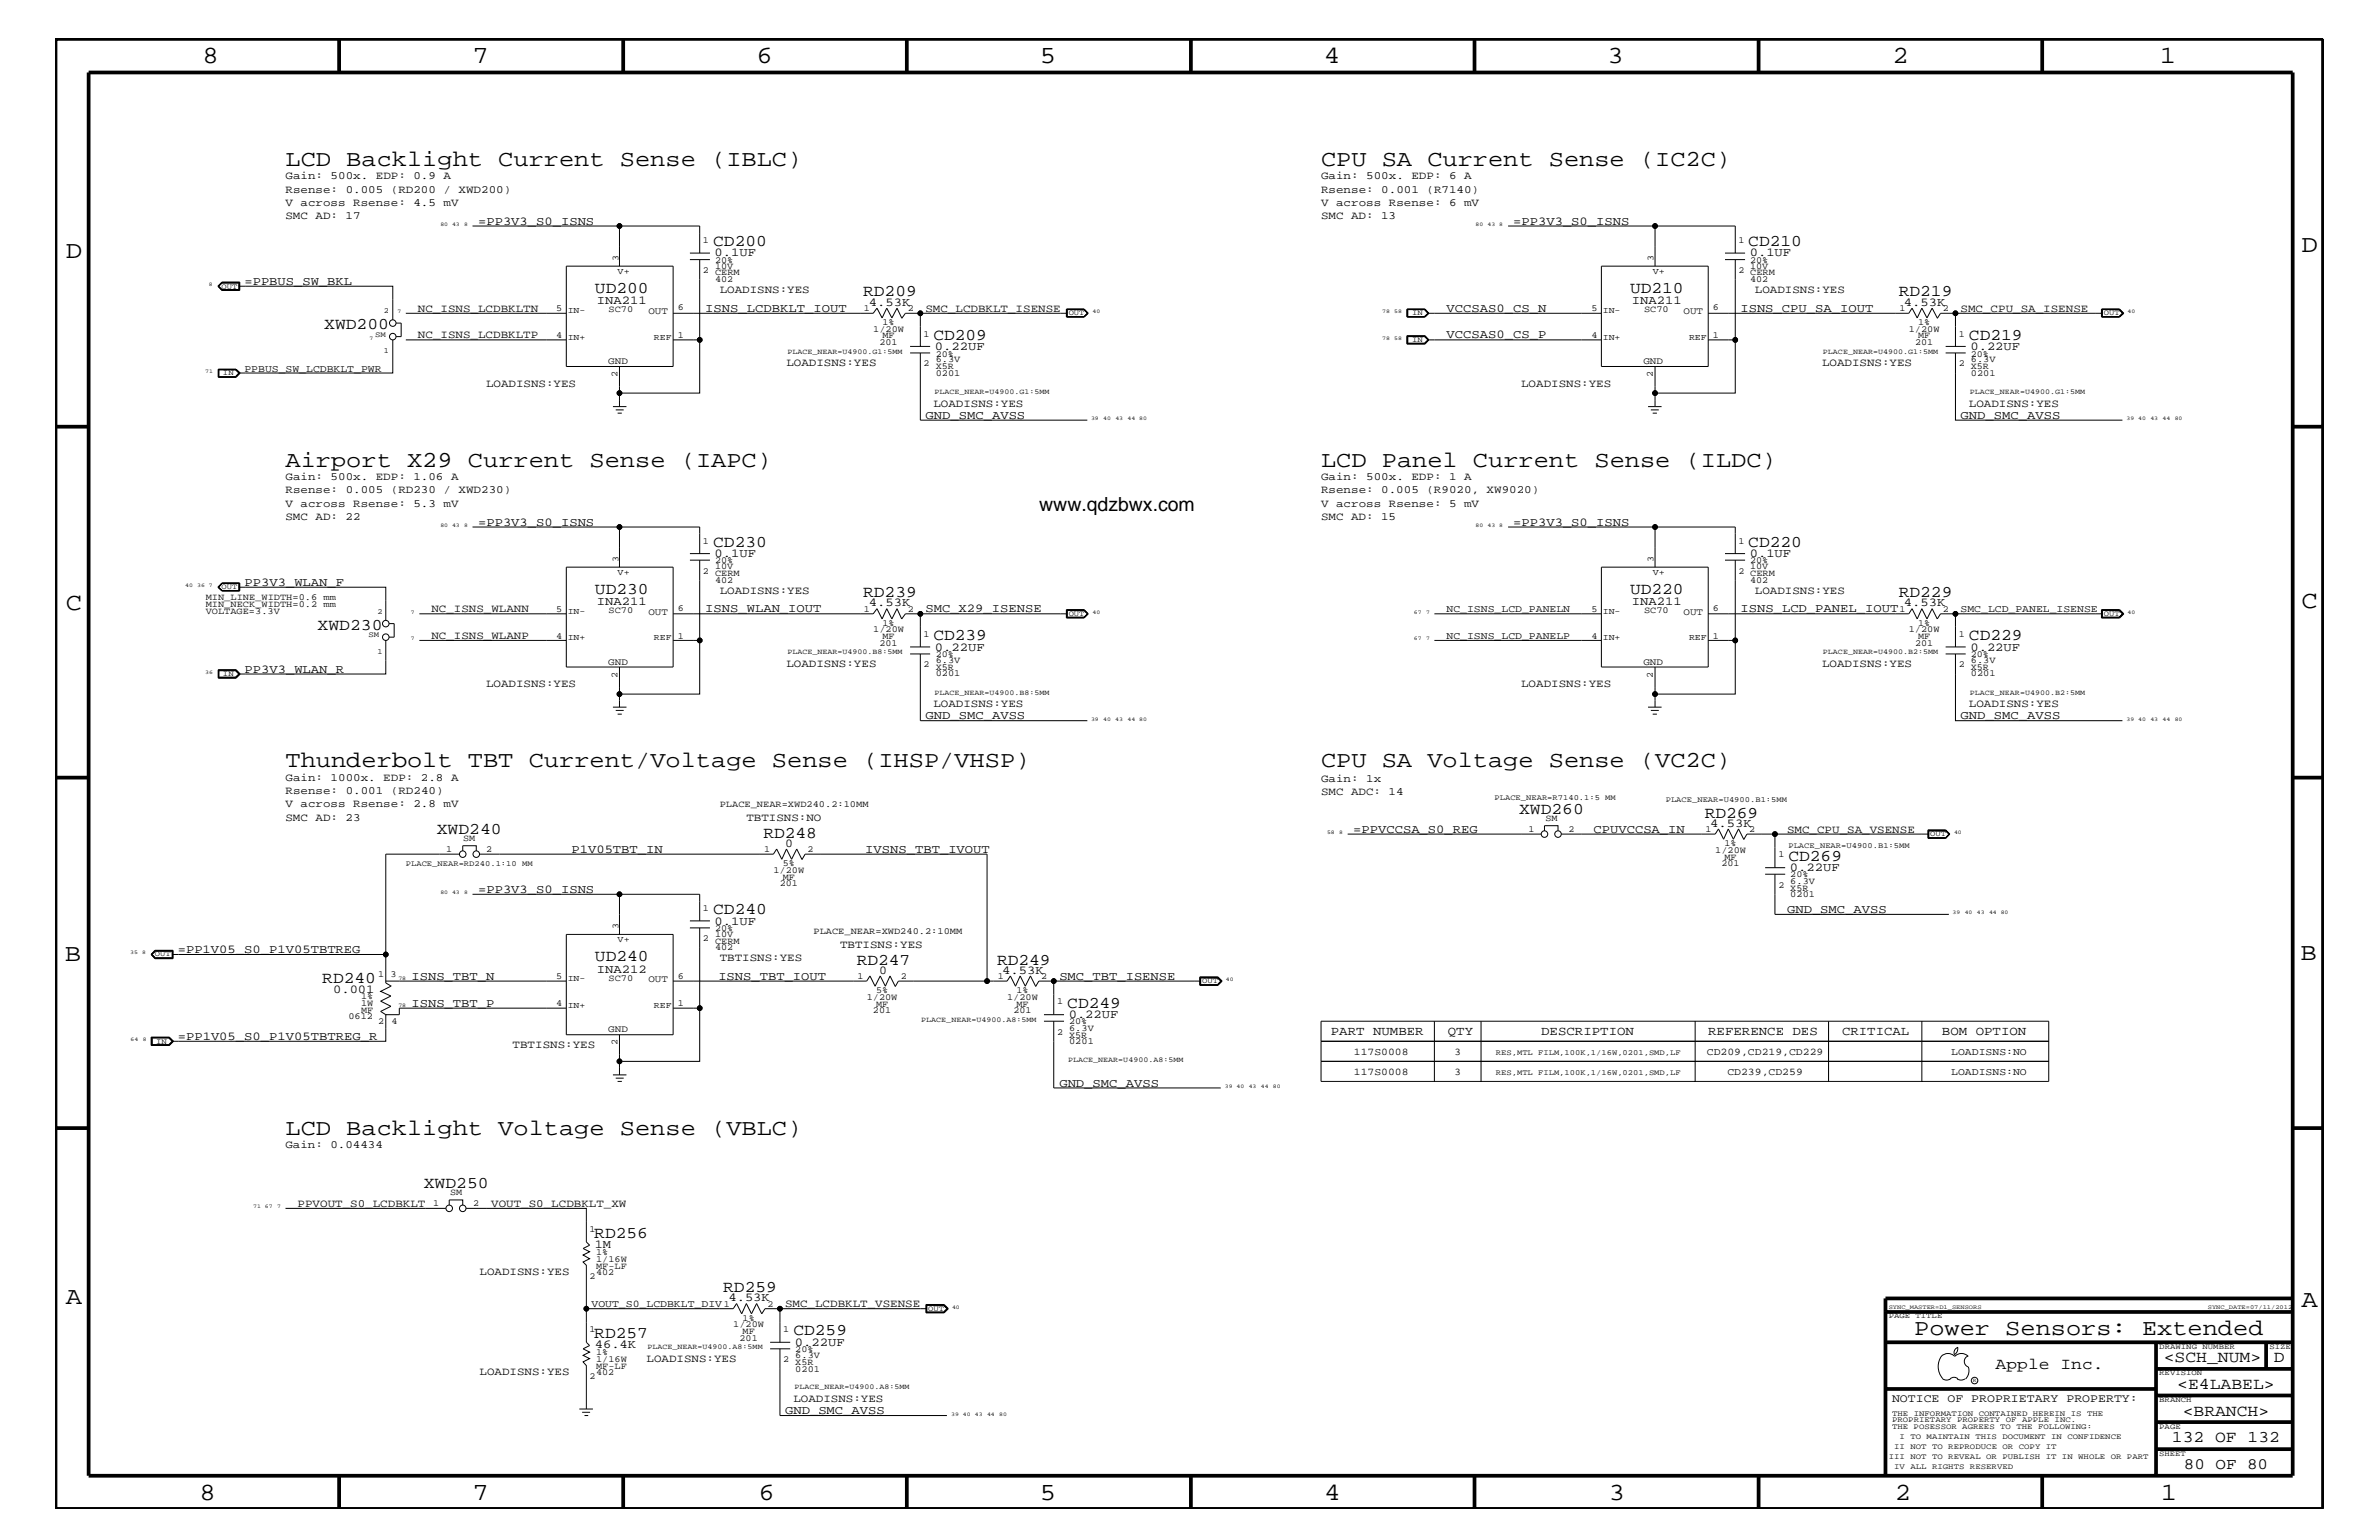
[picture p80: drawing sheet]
<svg xmlns="http://www.w3.org/2000/svg" width="432mm" height="279mm" viewBox="0 0 432 279" stroke-linecap="round" stroke-linejoin="round" font-family="sans-serif">
<defs><g id="words">
<g font-size="4.5">
<text x="36.7" y="11.5">8</text>
<text x="85.8" y="11.5">7</text>
<text x="137.3" y="11.5">6</text>
<text x="188.7" y="11.5">5</text>
<text x="240.3" y="11.5">4</text>
<text x="291.8" y="11.5">3</text>
<text x="343.5" y="11.5">2</text>
<text x="392" y="11.5">1</text>
<text x="11.9" y="46.8">D</text>
<text x="417.7" y="45.7">D</text>
<text x="11.9" y="110.6">C</text>
<text x="417.7" y="110.3">C</text>
<text x="11.8" y="174.3">B</text>
<text x="417.6" y="174.2">B</text>
<text x="11.9" y="236.7">A</text>
<text x="417.7" y="237.1">A</text>
<text x="36.2" y="272.1">8</text>
<text x="85.8" y="272.1">7</text>
<text x="137.7" y="272.1">6</text>
<text x="188.7" y="272.1">5</text>
<text x="240.4" y="272.1">4</text>
<text x="292" y="272.1">3</text>
<text x="343.9" y="272.1">2</text>
<text x="392.2" y="272.1">1</text>
</g>
<g font-size="4.1">
<text x="51.8" y="30.2">LCD Backlight Current Sense (IBLC)</text>
<text x="239.8" y="30.2">CPU SA Current Sense (IC2C)</text>
<text x="51.8" y="84.7">Airport X29 Current Sense (IAPC)</text>
<text x="239.8" y="84.7">LCD Panel Current Sense (ILDC)</text>
<text x="51.8" y="139.2">Thunderbolt TBT Current/Voltage Sense (IHSP/VHSP)</text>
<text x="239.8" y="139.2">CPU SA Voltage Sense (VC2C)</text>
<text x="51.8" y="205.9">LCD Backlight Voltage Sense (VBLC)</text>
<text x="347.4" y="242.3">Power Sensors: Extended</text>
</g>
<text font-size="3.5" x="188.6" y="92.7">www.qdzbwx.com</text>
<g font-size="3">
<text x="129.5" y="44.6">CD200</text>
<text x="317.3" y="44.6">CD210</text>
<text x="108" y="53.2">UD200</text>
<text x="156.7" y="53.8">RD209</text>
<text x="295.9" y="53.2">UD210</text>
<text x="344.6" y="53.8">RD219</text>
<text x="58.8" y="59.7">XWD200</text>
<text x="169.4" y="61.7">CD209</text>
<text x="357.4" y="61.7">CD219</text>
<text x="129.5" y="99.3">CD230</text>
<text x="317.3" y="99.3">CD220</text>
<text x="108" y="107.7">UD230</text>
<text x="295.9" y="107.7">UD220</text>
<text x="156.7" y="108.3">RD239</text>
<text x="344.6" y="108.3">RD229</text>
<text x="57.7" y="114.2">XWD230</text>
<text x="169.4" y="116.2">CD239</text>
<text x="357.4" y="116.2">CD229</text>
<text x="275.7" y="147.6">XWD260</text>
<text x="309.4" y="148.4">RD269</text>
<text x="79.3" y="151.2">XWD240</text>
<text x="138.6" y="152">RD248</text>
<text x="324.6" y="156.2">CD269</text>
<text x="129.5" y="165.9">CD240</text>
<text x="58.5" y="178.4">RD240</text>
<text x="108" y="174.4">UD240</text>
<text x="155.5" y="175">RD247</text>
<text x="181" y="175">RD249</text>
<text x="193.7" y="182.9">CD249</text>
<text x="76.9" y="215.5">XWD250</text>
<text x="107.9" y="224.6">RD256</text>
<text x="131.3" y="234.4">RD259</text>
<text x="107.9" y="242.8">RD257</text>
<text x="144" y="242.3">CD259</text>
<text x="362.2" y="248.4">Apple Inc.</text>
<text x="392.7" y="247.1">&lt;SCH_NUM&gt;</text>
<text x="395.2" y="252">&lt;E4LABEL&gt;</text>
<text x="412.7" y="247.1">D</text>
<text x="396.2" y="256.8">&lt;BRANCH&gt;</text>
<text x="394.2" y="261.6">132 OF 132</text>
</g>
<text font-size="2.9" x="396.4" y="266.6">80 OF 80</text>
<g font-size="2.3">
<text x="241.6" y="187.7">PART NUMBER</text>
<text x="262.8" y="187.7">QTY</text>
<text x="279.7" y="187.7">DESCRIPTION</text>
<text x="310" y="187.7">REFERENCE DES</text>
<text x="334.3" y="187.7">CRITICAL</text>
<text x="352.5" y="187.7">BOM OPTION</text>
</g>
<g font-size="2.2">
<text x="86.8" y="40.8">=PP3V3_S0_ISNS</text>
<text x="274.7" y="40.8">=PP3V3_S0_ISNS</text>
<text x="129.7" y="46.5">0.1UF</text>
<text x="317.6" y="46.5">0.1UF</text>
<text x="44.4" y="51.7">=PPBUS_SW_BKL</text>
<text x="108.3" y="55.2">INA211</text>
<text x="128" y="56.6">ISNS_LCDBKLT_IOUT</text>
<text x="157.7" y="55.5">4.53K</text>
<text x="262.6" y="56.6">VCCSAS0_CS_N</text>
<text x="296.2" y="55.2">INA211</text>
<text x="315.9" y="56.6">ISNS_CPU_SA_IOUT</text>
<text x="345.6" y="55.5">4.53K</text>
<text x="169.7" y="63.4">0.22UF</text>
<text x="262.6" y="61.4">VCCSAS0_CS_P</text>
<text x="357.6" y="63.4">0.22UF</text>
<text x="168" y="76">GND_SMC_AVSS</text>
<text x="355.9" y="76">GND_SMC_AVSS</text>
<text x="86.8" y="95.4">=PP3V3_S0_ISNS</text>
<text x="274.7" y="95.4">=PP3V3_S0_ISNS</text>
<text x="129.7" y="101">0.1UF</text>
<text x="317.6" y="101">0.1UF</text>
<text x="44.4" y="106.3">PP3V3_WLAN_F</text>
<text x="108.3" y="109.8">INA211</text>
<text x="128" y="111.1">ISNS_WLAN_IOUT</text>
<text x="157.7" y="110">4.53K</text>
<text x="168" y="111.1">SMC_X29_ISENSE</text>
<text x="296.2" y="109.8">INA211</text>
<text x="315.9" y="111.1">ISNS_LCD_PANEL_IOUT</text>
<text x="345.6" y="110">4.53K</text>
<text x="169.7" y="118.1">0.22UF</text>
<text x="357.6" y="118.1">0.22UF</text>
<text x="44.4" y="122">PP3V3_WLAN_R</text>
<text x="168" y="130.5">GND_SMC_AVSS</text>
<text x="355.9" y="130.5">GND_SMC_AVSS</text>
<text x="103.7" y="154.7">P1V05TBT_IN</text>
<text x="142.5" y="153.7">0</text>
<text x="157.1" y="154.7">IVSNS_TBT_IVOUT</text>
<text x="245.6" y="151.1">=PPVCCSA_S0_REG</text>
<text x="289.2" y="151.1">CPUVCCSA_IN</text>
<text x="310.4" y="150.1">4.53K</text>
<text x="86.8" y="162">=PP3V3_S0_ISNS</text>
<text x="324.9" y="158">0.22UF</text>
<text x="129.7" y="167.8">0.1UF</text>
<text x="324.4" y="165.6">GND_SMC_AVSS</text>
<text x="32.3" y="172.9">=PP1V05_S0_P1V05TBTREG</text>
<text x="74.7" y="177.7">ISNS_TBT_N</text>
<text x="108.3" y="176.5">INA212</text>
<text x="130.4" y="177.7">ISNS_TBT_IOUT</text>
<text x="159.6" y="176.7">0</text>
<text x="181.9" y="176.7">4.53K</text>
<text x="192.3" y="177.7">SMC_TBT_ISENSE</text>
<text x="60.5" y="180.1">0.001</text>
<text x="74.7" y="182.7">ISNS_TBT_P</text>
<text x="194" y="184.7">0.22UF</text>
<text x="32.3" y="188.7">=PP1V05_S0_P1V05TBTREG_R</text>
<text x="192.3" y="197.2">GND_SMC_AVSS</text>
<text x="107.9" y="226.4">1M</text>
<text x="132.2" y="236.1">4.53K</text>
<text x="107.9" y="244.5">46.4K</text>
<text x="144.3" y="244.1">0.22UF</text>
<text x="142.5" y="256.6">GND_SMC_AVSS</text>
</g>
<text font-size="2.1" x="343.4" y="254.4">NOTICE OF PROPRIETARY PROPERTY:</text>
<g font-size="2">
<text x="51.8" y="32.5">Gain: 500x. EDP: 0.9 A</text>
<text x="51.8" y="35">Rsense: 0.005 (RD200 / XWD200)</text>
<text x="239.8" y="32.5">Gain: 500x. EDP: 6 A</text>
<text x="239.8" y="35">Rsense: 0.001 (R7140)</text>
<text x="51.8" y="37.4">V across Rsense: 4.5 mV</text>
<text x="51.8" y="39.8">SMC AD: 17</text>
<text x="239.8" y="39.8">SMC AD: 13</text>
<text x="239.8" y="37.4">V across Rsense: 6 mV</text>
<text x="130.6" y="53.2">LOADISNS:YES</text>
<text x="318.5" y="53.2">LOADISNS:YES</text>
<text x="75.9" y="56.6">NC_ISNS_LCDBKLTN</text>
<text x="168" y="56.6">SMC_LCDBKLT_ISENSE</text>
<text x="355.9" y="56.6">SMC_CPU_SA_ISENSE</text>
<text x="75.9" y="61.4">NC_ISNS_LCDBKLTP</text>
<text x="88.2" y="70.1">LOADISNS:YES</text>
<text x="142.7" y="66.5">LOADISNS:YES</text>
<text x="276.1" y="70.1">LOADISNS:YES</text>
<text x="330.7" y="66.5">LOADISNS:YES</text>
<text x="169.4" y="73.8">LOADISNS:YES</text>
<text x="357.4" y="73.8">LOADISNS:YES</text>
<text x="51.8" y="87.1">Gain: 500x. EDP: 1.06 A</text>
<text x="51.8" y="89.5">Rsense: 0.005 (RD230 / XWD230)</text>
<text x="239.8" y="89.5">Rsense: 0.005 (R9020, XW9020)</text>
<text x="239.8" y="87.1">Gain: 500x. EDP: 1 A</text>
<text x="51.8" y="92">V across Rsense: 5.3 mV</text>
<text x="51.8" y="94.3">SMC AD: 22</text>
<text x="239.8" y="94.3">SMC AD: 15</text>
<text x="239.8" y="92">V across Rsense: 5 mV</text>
<text x="130.6" y="107.7">LOADISNS:YES</text>
<text x="318.5" y="107.7">LOADISNS:YES</text>
<text x="78.3" y="111.1">NC_ISNS_WLANN</text>
<text x="78.3" y="115.9">NC_ISNS_WLANP</text>
<text x="88.2" y="124.7">LOADISNS:YES</text>
<text x="142.7" y="121">LOADISNS:YES</text>
<text x="276.1" y="124.7">LOADISNS:YES</text>
<text x="330.7" y="121">LOADISNS:YES</text>
<text x="169.4" y="128.3">LOADISNS:YES</text>
<text x="357.4" y="128.3">LOADISNS:YES</text>
<text x="51.8" y="141.7">Gain: 1000x. EDP: 2.8 A</text>
<text x="239.8" y="141.9">Gain: 1x</text>
<text x="51.8" y="146.5">V across Rsense: 2.8 mV</text>
<text x="51.8" y="149">SMC AD: 23</text>
<text x="51.8" y="144">Rsense: 0.001 (RD240)</text>
<text x="135.5" y="149">TBTISNS:NO</text>
<text x="239.8" y="144.3">SMC ADC: 14</text>
<text x="324.4" y="151.1">SMC_CPU_SA_VSENSE</text>
<text x="152.5" y="172">TBTISNS:YES</text>
<text x="130.6" y="174.4">TBTISNS:YES</text>
<text x="93" y="190.2">TBTISNS:YES</text>
<text x="51.8" y="208.3">Gain: 0.04434</text>
<text x="54" y="219">PPVOUT_S0_LCDBKLT</text>
<text x="89.2" y="219">VOUT_S0_LCDBKLT_XW</text>
<text x="87" y="231.3">LOADISNS:YES</text>
<text x="142.5" y="237.2">SMC_LCDBKLT_VSENSE</text>
<text x="87" y="249.5">LOADISNS:YES</text>
<text x="117.3" y="247.1">LOADISNS:YES</text>
<text x="144" y="254.4">LOADISNS:YES</text>
</g>
<g font-size="1.9">
<text x="44.4" y="67.5">PPBUS_SW_LCDBKLT_PWR</text>
<text x="262.6" y="111.1">NC_ISNS_LCD_PANELN</text>
<text x="355.9" y="111.1">SMC_LCD_PANEL_ISENSE</text>
<text x="262.6" y="115.9">NC_ISNS_LCD_PANELP</text>
<text x="245.7" y="191.4">117S0008</text>
<text x="264" y="191.4">3</text>
<text x="309.8" y="191.4">CD209,CD219,CD229</text>
<text x="354.2" y="191.4">LOADISNS:NO</text>
<text x="245.7" y="195">117S0008</text>
<text x="264" y="195">3</text>
<text x="313.5" y="195">CD239,CD259</text>
<text x="354.2" y="195">LOADISNS:NO</text>
<text x="107.4" y="237.2">VOUT_S0_LCDBKLT_DIV 1</text>
</g>
<g font-size="1.8">
<text x="117.7" y="56.9">OUT</text>
<text x="305.6" y="56.9">OUT</text>
<text x="110.4" y="66.1">GND</text>
<text x="298.3" y="66.1">GND</text>
<text x="117.7" y="111.5">OUT</text>
<text x="305.6" y="111.5">OUT</text>
<text x="110.4" y="120.6">GND</text>
<text x="298.3" y="120.6">GND</text>
<text x="117.7" y="178.2">OUT</text>
<text x="110.4" y="187.2">GND</text>
</g>
<g font-size="1.7">
<text x="112.3" y="47.4" transform="rotate(-90 112.3 47.4)">3</text>
<text x="127.6" y="44.1">1</text>
<text x="129.8" y="47.7">20%</text>
<text x="300.1" y="47.4" transform="rotate(-90 300.1 47.4)">3</text>
<text x="315.6" y="44.1">1</text>
<text x="317.7" y="47.7">20%</text>
<text x="127.6" y="49.6">2</text>
<text x="129.8" y="50">CERM</text>
<text x="129.8" y="48.8">10V</text>
<text x="129.8" y="51.3">402</text>
<text x="315.6" y="49.6">2</text>
<text x="317.7" y="50">CERM</text>
<text x="317.7" y="51.3">402</text>
<text x="317.7" y="48.8">10V</text>
<text x="100.9" y="56.4">5</text>
<text x="110.4" y="56.7">SC70</text>
<text x="123" y="56.3">6</text>
<text x="156.8" y="56.4">1</text>
<text x="160.2" y="59">1%</text>
<text x="164.8" y="56.4">2</text>
<text x="288.9" y="56.4">5</text>
<text x="298.4" y="56.7">SC70</text>
<text x="310.9" y="56.3">6</text>
<text x="344.8" y="56.4">1</text>
<text x="348.1" y="59">1%</text>
<text x="352.6" y="56.4">2</text>
<text x="100.9" y="61.3">4</text>
<text x="123" y="61.3">1</text>
<text x="158.5" y="60.2">1/20W</text>
<text x="159.6" y="62.6">201</text>
<text x="160.2" y="61.4">MF</text>
<text x="167.6" y="61.1">1</text>
<text x="169.8" y="64.7">20%</text>
<text x="169.8" y="65.7">6.3V</text>
<text x="288.9" y="61.3">4</text>
<text x="310.9" y="61.3">1</text>
<text x="346.5" y="60.2">1/20W</text>
<text x="347.6" y="62.6">201</text>
<text x="348.1" y="61.4">MF</text>
<text x="355.5" y="61.1">1</text>
<text x="357.7" y="64.7">20%</text>
<text x="357.7" y="65.7">6.3V</text>
<text x="112.1" y="68.4" transform="rotate(-90 112.1 68.4)">2</text>
<text x="167.6" y="66.5">2</text>
<text x="169.8" y="67">X5R</text>
<text x="169.8" y="68.2">0201</text>
<text x="300" y="68.4" transform="rotate(-90 300 68.4)">2</text>
<text x="355.5" y="66.5">2</text>
<text x="357.7" y="67">X5R</text>
<text x="357.7" y="68.2">0201</text>
<text x="112.3" y="101.9" transform="rotate(-90 112.3 101.9)">3</text>
<text x="127.6" y="98.7">1</text>
<text x="300.1" y="101.9" transform="rotate(-90 300.1 101.9)">3</text>
<text x="315.6" y="98.7">1</text>
<text x="127.6" y="104.1">2</text>
<text x="129.8" y="104.6">CERM</text>
<text x="129.8" y="103.3">10V</text>
<text x="129.8" y="102.2">20%</text>
<text x="129.8" y="105.8">402</text>
<text x="315.6" y="104.1">2</text>
<text x="317.7" y="104.6">CERM</text>
<text x="317.7" y="105.8">402</text>
<text x="317.7" y="102.2">20%</text>
<text x="317.7" y="103.3">10V</text>
<text x="37.3" y="110.2">MIN_NECK_WIDTH=0.2 mm</text>
<text x="37.3" y="108.9">MIN_LINE_WIDTH=0.6 mm</text>
<text x="37.3" y="111.4">VOLTAGE=3.3V</text>
<text x="100.9" y="111">5</text>
<text x="110.4" y="111.2">SC70</text>
<text x="123" y="110.9">6</text>
<text x="156.8" y="111">1</text>
<text x="160.2" y="113.6">1%</text>
<text x="164.8" y="111">2</text>
<text x="288.9" y="111">5</text>
<text x="298.4" y="111.2">SC70</text>
<text x="310.9" y="110.9">6</text>
<text x="344.8" y="111">1</text>
<text x="348.1" y="113.6">1%</text>
<text x="352.6" y="111">2</text>
<text x="100.9" y="115.9">4</text>
<text x="123" y="115.9">1</text>
<text x="158.5" y="114.8">1/20W</text>
<text x="159.6" y="117.2">201</text>
<text x="160.2" y="115.9">MF</text>
<text x="167.6" y="115.6">1</text>
<text x="169.8" y="119.2">20%</text>
<text x="288.9" y="115.9">4</text>
<text x="310.9" y="115.9">1</text>
<text x="346.5" y="114.8">1/20W</text>
<text x="347.6" y="117.2">201</text>
<text x="348.1" y="115.9">MF</text>
<text x="355.5" y="115.6">1</text>
<text x="357.7" y="119.2">20%</text>
<text x="112.1" y="123" transform="rotate(-90 112.1 123)">2</text>
<text x="167.6" y="121">2</text>
<text x="169.8" y="122.7">0201</text>
<text x="169.8" y="120.3">6.3V</text>
<text x="169.8" y="121.5">X5R</text>
<text x="300" y="123" transform="rotate(-90 300 123)">2</text>
<text x="355.5" y="121">2</text>
<text x="357.7" y="121.5">X5R</text>
<text x="357.7" y="120.3">6.3V</text>
<text x="357.7" y="122.7">0201</text>
<text x="130.6" y="146.5">PLACE_NEAR=XWD240.2:10MM</text>
<text x="280.5" y="149">SM</text>
<text x="81" y="154.6">1</text>
<text x="84.1" y="152.6">SM</text>
<text x="88.3" y="154.6">2</text>
<text x="138.7" y="154.6">1</text>
<text x="146.6" y="154.6">2</text>
<text x="277.4" y="151">1</text>
<text x="284.7" y="151">2</text>
<text x="309.5" y="151">1</text>
<text x="311.3" y="154.7">1/20W</text>
<text x="313" y="156">MF</text>
<text x="313" y="153.5">1%</text>
<text x="317.5" y="151">2</text>
<text x="322.8" y="155.6">1</text>
<text x="140.4" y="158.4">1/20W</text>
<text x="141.5" y="160.8">201</text>
<text x="142.1" y="159.6">MF</text>
<text x="142.1" y="157.2">5%</text>
<text x="312.5" y="157.2">201</text>
<text x="322.8" y="161.1">2</text>
<text x="325" y="160.3">6.3V</text>
<text x="325" y="159.2">20%</text>
<text x="325" y="161.6">X5R</text>
<text x="127.6" y="165.3">1</text>
<text x="325" y="162.8">0201</text>
<text x="112.3" y="168.6" transform="rotate(-90 112.3 168.6)">3</text>
<text x="127.6" y="170.7">2</text>
<text x="129.8" y="171.2">CERM</text>
<text x="129.8" y="172.4">402</text>
<text x="129.8" y="168.9">20%</text>
<text x="129.8" y="170">10V</text>
<text x="147.7" y="169.5">PLACE_NEAR=XWD240.2:10MM</text>
<text x="68.7" y="177.3">1</text>
<text x="70.9" y="177.3">3</text>
<text x="100.9" y="177.7">5</text>
<text x="110.4" y="177.9">SC70</text>
<text x="123" y="177.6">6</text>
<text x="155.6" y="177.7">1</text>
<text x="163.5" y="177.7">2</text>
<text x="181.1" y="177.7">1</text>
<text x="189" y="177.7">2</text>
<text x="63.2" y="184.9">0612</text>
<text x="65.5" y="181.3">1%</text>
<text x="65.5" y="182.5">1W</text>
<text x="65.5" y="183.8">MF</text>
<text x="68.7" y="185.7">2</text>
<text x="71" y="185.7">4</text>
<text x="100.9" y="182.5">4</text>
<text x="123" y="182.5">1</text>
<text x="157.3" y="181.4">1/20W</text>
<text x="158.5" y="183.8">201</text>
<text x="159" y="182.7">MF</text>
<text x="159" y="180.2">5%</text>
<text x="182.8" y="181.4">1/20W</text>
<text x="183.9" y="183.8">201</text>
<text x="184.5" y="180.2">1%</text>
<text x="184.5" y="182.7">MF</text>
<text x="191.9" y="182.2">1</text>
<text x="194.1" y="185.9">20%</text>
<text x="112.1" y="189.7" transform="rotate(-90 112.1 189.7)">2</text>
<text x="191.9" y="187.7">2</text>
<text x="194.1" y="188.2">X5R</text>
<text x="194.1" y="187">6.3V</text>
<text x="194.1" y="189.4">0201</text>
<text x="78.6" y="218.9">1</text>
<text x="81.7" y="216.9">SM</text>
<text x="85.9" y="218.9">2</text>
<text x="107" y="223.5">1</text>
<text x="108.2" y="227.7">1%</text>
<text x="107" y="232">2</text>
<text x="108.2" y="229">1/16W</text>
<text x="108.2" y="230.2">MF-LF</text>
<text x="108.2" y="231.3">402</text>
<text x="134.8" y="239.6">1%</text>
<text x="139.3" y="237.1">2</text>
<text x="107" y="241.7">1</text>
<text x="108.2" y="245.9">1%</text>
<text x="133.1" y="240.8">1/20W</text>
<text x="134.2" y="243.3">201</text>
<text x="134.8" y="242">MF</text>
<text x="142.2" y="241.7">1</text>
<text x="144.4" y="245.3">20%</text>
<text x="107" y="250.1">2</text>
<text x="108.2" y="248.4">MF-LF</text>
<text x="108.2" y="247.1">1/16W</text>
<text x="108.2" y="249.5">402</text>
<text x="142.2" y="247.1">2</text>
<text x="144.4" y="247.6">X5R</text>
<text x="144.4" y="246.4">6.3V</text>
<text x="144.4" y="248.9">0201</text>
</g>
<g font-size="1.6">
<text x="112.1" y="49.7">V+</text>
<text x="300" y="49.7">V+</text>
<text x="103" y="56.8">IN-</text>
<text x="290.9" y="56.8">IN-</text>
<text x="103" y="61.7">IN+</text>
<text x="118.7" y="61.7">REF</text>
<text x="290.9" y="61.7">IN+</text>
<text x="306.6" y="61.7">REF</text>
<text x="112.1" y="104.3">V+</text>
<text x="300" y="104.3">V+</text>
<text x="103" y="111.4">IN-</text>
<text x="290.9" y="111.4">IN-</text>
<text x="103" y="116.2">IN+</text>
<text x="118.7" y="116.2">REF</text>
<text x="290.9" y="116.2">IN+</text>
<text x="306.6" y="116.2">REF</text>
<text x="112.1" y="171">V+</text>
<text x="103" y="178">IN-</text>
<text x="103" y="182.9">IN+</text>
<text x="118.7" y="182.9">REF</text>
</g>
<g font-size="1.4">
<text x="40.2" y="52.4">OUT</text>
<text x="69.7" y="56.8">2</text>
<text x="194" y="57.2">OUT</text>
<text x="256.3" y="57.2">IN</text>
<text x="381.8" y="57.2">OUT</text>
<text x="68.1" y="61.1">SM</text>
<text x="69.7" y="64">1</text>
<text x="142.9" y="64.2">PLACE_NEAR=U4900.G1:5MM</text>
<text x="256.3" y="62">IN</text>
<text x="330.9" y="64.2">PLACE_NEAR=U4900.G1:5MM</text>
<text x="40.5" y="68.1">IN</text>
<text x="169.6" y="71.5">PLACE_NEAR=U4900.G1:5MM</text>
<text x="357.5" y="71.5">PLACE_NEAR=U4900.G1:5MM</text>
<text x="40.2" y="106.9">OUT</text>
<text x="68.5" y="111.4">2</text>
<text x="194" y="111.7">OUT</text>
<text x="381.8" y="111.7">OUT</text>
<text x="66.9" y="115.6">SM</text>
<text x="68.5" y="118.6">1</text>
<text x="142.9" y="118.7">PLACE_NEAR=U4900.B8:5MM</text>
<text x="330.9" y="118.7">PLACE_NEAR=U4900.B2:5MM</text>
<text x="40.5" y="122.6">IN</text>
<text x="169.6" y="126">PLACE_NEAR=U4900.B8:5MM</text>
<text x="357.5" y="126">PLACE_NEAR=U4900.B2:5MM</text>
<text x="271.3" y="145.1">PLACE_NEAR=R7140.1:5 MM</text>
<text x="302.3" y="145.6">PLACE_NEAR=U4900.B1:5MM</text>
<text x="324.6" y="153.8">PLACE_NEAR=U4900.B1:5MM</text>
<text x="350.4" y="151.8">OUT</text>
<text x="73.7" y="157.2">PLACE_NEAR=RD240.1:10 MM</text>
<text x="28.1" y="173.5">OUT</text>
<text x="218.2" y="178.4">OUT</text>
<text x="167.2" y="185.4">PLACE_NEAR=U4900.A8:5MM</text>
<text x="28.4" y="189.3">IN</text>
<text x="271.5" y="191.4">RES,MTL FILM,100K,1/16W,0201,SMD,LF</text>
<text x="193.9" y="192.7">PLACE_NEAR=U4900.A8:5MM</text>
<text x="271.5" y="195">RES,MTL FILM,100K,1/16W,0201,SMD,LF</text>
<text x="168.5" y="237.8">OUT</text>
<text x="342.8" y="239.2">PAGE TITLE</text>
<text x="117.5" y="244.8">PLACE_NEAR=U4900.A8:5MM</text>
<text x="391.9" y="244.7">DRAWING NUMBER</text>
<text x="411.9" y="244.7">SIZE</text>
<text x="391.9" y="249.5">REVISION</text>
<text x="144.2" y="252.1">PLACE_NEAR=U4900.A8:5MM</text>
<text x="343.4" y="256.8">THE INFORMATION CONTAINED HEREIN IS THE</text>
<text x="391.9" y="254.4">BRANCH</text>
<text x="343.4" y="259.3">THE POSESSOR AGREES TO THE FOLLOWING:</text>
<text x="343.4" y="258">PROPRIETARY PROPERTY OF APPLE INC.</text>
<text x="343.8" y="262.9">II NOT TO REPRODUCE OR COPY IT</text>
<text x="344.8" y="261.1">I TO MAINTAIN THIS DOCUMENT IN CONFIDENCE</text>
<text x="391.9" y="259.3">PAGE</text>
<text x="342.8" y="264.7">III NOT TO REVEAL OR PUBLISH IT IN WHOLE OR PART</text>
<text x="343.8" y="266.6">IV ALL RIGHTS RESERVED</text>
<text x="391.9" y="264.1">SHEET</text>
</g>
<g font-size="1.1">
<text x="342.8" y="237.4">SYNC_MASTER=D1_SENSORS</text>
<text x="400.7" y="237.4">SYNC_DATE=07/11/2012</text>
</g>
<g font-size="1">
<text x="79.9" y="41">80 43</text>
<text x="84.2" y="41">8</text>
<text x="267.8" y="41">80</text>
<text x="270" y="41">43 8</text>
<text x="37.9" y="51.9">8</text>
<text x="72.1" y="56.8">7</text>
<text x="198.3" y="56.8">40</text>
<text x="250.9" y="56.8">78</text>
<text x="253.1" y="56.8">58</text>
<text x="386.2" y="56.8">40</text>
<text x="67.1" y="61.7">7</text>
<text x="250.9" y="61.7">78</text>
<text x="253.1" y="61.7">58</text>
<text x="37.3" y="67.7">71</text>
<text x="198" y="76.2">39</text>
<text x="200.2" y="76.2">40</text>
<text x="202.4" y="76.2">43</text>
<text x="204.6" y="76.2">44 80</text>
<text x="386" y="76.2">39 40</text>
<text x="390.3" y="76.2">43</text>
<text x="392.5" y="76.2">44</text>
<text x="394.7" y="76.2">80</text>
<text x="79.9" y="95.6">80 43</text>
<text x="84.2" y="95.6">8</text>
<text x="267.8" y="95.6">80</text>
<text x="270" y="95.6">43 8</text>
<text x="33.6" y="106.5">40</text>
<text x="35.8" y="106.5">36 7</text>
<text x="74.6" y="111.4">7</text>
<text x="198.3" y="111.4">40</text>
<text x="256.6" y="111.4">67</text>
<text x="258.8" y="111.4">7</text>
<text x="386.2" y="111.4">40</text>
<text x="74.6" y="116.2">7</text>
<text x="256.6" y="116.2">67</text>
<text x="258.8" y="116.2">7</text>
<text x="37.3" y="122.3">36</text>
<text x="198" y="130.8">39</text>
<text x="200.2" y="130.8">40</text>
<text x="202.4" y="130.8">43</text>
<text x="204.6" y="130.8">44 80</text>
<text x="386" y="130.8">39 40</text>
<text x="390.3" y="130.8">43</text>
<text x="392.5" y="130.8">44</text>
<text x="394.7" y="130.8">80</text>
<text x="240.9" y="151.3">58</text>
<text x="243.1" y="151.3">8</text>
<text x="354.7" y="151.3">40</text>
<text x="79.9" y="162.2">80 43</text>
<text x="84.2" y="162.2">8</text>
<text x="354.4" y="165.9">39</text>
<text x="356.6" y="165.9">40</text>
<text x="358.8" y="165.9">43</text>
<text x="361" y="165.9">44 80</text>
<text x="23.6" y="173.2">35</text>
<text x="25.8" y="173.2">8</text>
<text x="72.3" y="177.7">78</text>
<text x="222.5" y="178">40</text>
<text x="72.3" y="182.7">78</text>
<text x="23.7" y="188.9">64</text>
<text x="25.9" y="188.9">8</text>
<text x="222.3" y="197.4">39 40</text>
<text x="226.7" y="197.4">43</text>
<text x="228.9" y="197.4">44</text>
<text x="231.1" y="197.4">80</text>
<text x="46" y="219.2">71 67</text>
<text x="50.3" y="219.2">7</text>
<text x="172.8" y="237.4">40</text>
<text x="358.1" y="250.7">R</text>
<text x="172.6" y="256.8">39 40</text>
<text x="177" y="256.8">43</text>
<text x="179.2" y="256.8">44</text>
<text x="181.4" y="256.8">80</text>
</g>
</g></defs>
<g fill="none" stroke="#000" stroke-width=".18">
<path d="M39.6 51.9l.7 .7h3.1M39.6 51.9l.7 .8M39.6 51.9l.7-.6h3.1v1.4M40.3 51.2h3.2v1.5h-3.2l-.8-.8zM40.3 51.3l-.6 .6 .6 .6h3v-1.2M40.3 51.3h3.1M40.3 51.3l-.7 .6M43.3 51.9h28v6.1M71.9 58.6h.9v2.5h-.9M73.7 56.8h29.1M85.8 41h26.6M102.8 48.3h19.4v18.2h-19.4z"/>
<path d="M122.2 56.8h36.3l.7-.9 .9 1.8 .9-1.8 .9 1.8 .9-1.8 .9 1.8M125.2 47.1h3.7M125.2 45.9h3.7M127 47.1v24.2h-14.6M127 45.9v-4.9h-14.6v7.3M167 56.8h-2.7l-.6 1M193.6 57.4h3.2M193.6 56.1v1.4M193.6 56.2h3.2M193.7 56.8h-26.7v6.1M193.7 56.2v1.2M196.8 56.1h-3.3v1.4h3.3"/>
<path d="M196.8 56.1l.7 .7-.7 .7M196.8 56.1l.6 .7M196.8 56.2l.6 .6M196.8 56.2l.6 .6-.6 .6M197.4 56.8l-.6 .7M197.4 56.8l-.6 .6M255.4 56.1h3.3l.6 .7-.6 .7h-3.3zM255.4 57.4h3.2M255.4 56.2h3.2M255.4 56.1v1.4M255.5 56.2v1.2M258.6 56.2l.6 .6-.6 .6"/>
<path d="M258.6 56.1l.7 .7M258.6 56.2l.6 .6M259.2 56.8h31.5M259.2 56.8l-.6 .6M259.3 56.8l-.7 .7M273.7 41h26.7v7.3M290.7 48.3h19.3v18.2h-19.3zM300.4 41h14.6v4.9M310 56.8h36.5l.5-.9 1 1.8 .8-1.8 1 1.8 .9-1.8 .9 1.8M313.1 47.1h3.6M313.1 45.9h3.6M315 47.1v24.2h-14.6"/>
<path d="M354.9 56.8h-2.7l-.6 1M381.4 56.1h3.3l.8 .7-.8 .7h-3.3zM381.5 57.4h3.1M381.5 56.2h3.1M381.5 56.1v1.4M381.6 56.8h-26.7v6.1M381.6 56.2v1.2M384.6 56.1l.8 .7-.8 .7M384.6 56.2l.7 .6-.7 .6M384.6 56.2l.6 .6-.6 .6M42.8 67.1h-3.1v1.3h3.1M42.8 67.1l.6 .6-.6 .7"/>
<path d="M42.8 67.1l.5 .6M42.8 67h-3.2v1.4h3.2M42.8 67l.8 .7-.8 .7M42.8 67l.7 .7-.7 .7M43.3 67.7l-.5 .7M71.3 61.7v6h-28M73.7 61.7h29.1M111.3 73.8h2.4M111.8 74.4h1.4M112.1 75h.8M112.4 66.5v7.3M122.2 61.7h4.8"/>
<path d="M165.2 64h3.6M165.2 62.9h3.6M167 64v12.2h30.4M255.4 60.9h3.3l.6 .8-.6 .7h-3.3zM255.5 61.1h3.1l.6 .6-.6 .6h-3.1zM258.6 61l.6 .7-.6 .6M258.6 61h-3.2v1.3h3.2M258.6 61l.7 .7M259.2 61.7h31.5M259.3 61.7l-.7 .6M299.1 73.8h2.5M299.6 74.4h1.5"/>
<path d="M300 75h.7M300.4 66.5v7.3M310 61.7h5M353.1 64h3.7M353.1 62.9h3.7M354.9 64v12.2h30.3M85.8 95.6h26.6M273.7 95.6h26.7v7.3M300.4 95.6h14.6v4.8M39.6 106.5l.7 .7M39.6 106.5l.7 .6M40.3 105.8h3.2v1.4h-3.2"/>
<path d="M40.3 107.1h3.1M40.3 105.8l-.8 .7 .8 .7M40.3 105.8l-.7 .7M40.3 105.9h3.1M40.3 105.9l-.7 .6M40.3 105.9l-.6 .6 .6 .6M43.3 106.5h26.7v6.1M43.3 105.9v1.2M43.4 105.8v1.4M70 116.2v6.1h-26.7M70.6 113.1h.9v2.5h-.9M76.1 111.4h26.7"/>
<path d="M76.1 116.2h26.7M102.8 102.9h19.4v18.1h-19.4zM122.2 111.4h36.3l.7-1 .9 1.9 .9-1.9 .9 1.9 .9-1.9 .9 1.9 .6-.9h2.7M122.2 116.2h4.8M125.2 101.6h3.7M125.2 100.4h3.7M127 101.6v24.3h-14.6M127 100.4v-4.8h-14.6v7.3M165.2 118.6h3.6M165.2 117.4h3.6M167 118.6v12.2h30.4M193.5 110.6h3.3l.7 .8-.7 .7h-3.3z"/>
<path d="M193.6 110.7h3.2l.6 .7-.6 .6h-3.2zM193.7 111.4h-26.7v6M193.7 110.8h3.1l.6 .6-.6 .6h-3.1zM260.4 111.4h30.3M260.4 116.2h30.3M290.7 102.9h19.3v18.1h-19.3zM310 111.4h36.5l.5-1 1 1.9 .8-1.9 1 1.9 .9-1.9 .9 1.9 .6-.9h2.7M310 116.2h5M313.1 101.6h3.6M313.1 100.4h3.6M315 101.6v24.3h-14.6M353.1 118.6h3.7"/>
<path d="M353.1 117.4h3.7M354.9 118.6v12.2h30.3M381.4 110.6h3.3l.8 .8-.8 .7h-3.3zM381.6 111.4h-26.7v6M381.6 110.8h3l.6 .6-.6 .6h-3zM384.6 110.7h-3.1v1.3h3.1M384.6 110.7l.8 .7-.8 .6M384.6 110.7l.7 .7-.7 .6M39.6 121.5h3.2l.8 .8-.8 .7h-3.2zM39.7 121.6h3.1l.6 .7-.6 .6h-3.1zM39.7 121.7h3.1l.5 .6M42.8 121.5l.7 .8-.7 .7h-3.2"/>
<path d="M43.3 122.3l-.5 .6M111.3 128.3h2.4M111.8 128.9h1.4M112.1 129.6h.8M112.4 121v7.3M299.1 128.3h2.5M299.6 128.9h1.5M300 129.6h.7M300.4 121v7.3M83.4 155h-13.4v23.3l1 .6M84 154.4v-1h2.4v1M87 155h53.4l.6-1 .9 1.9 .8-1.9 1 1.9 .9-1.9 .9 1.9"/>
<path d="M145.5 156l.6-1h33.1v23M244.6 151.3h35.1M280.3 150.7v-.9h2.5v.9M283.4 151.3h27.9l.6-.9 .9 1.9 .9-1.9 .9 1.9 1-1.9 .9 1.9M320.4 158.6h3.6M320.4 157.4h3.6M322.2 151.3h-5.1l-.6 1M322.2 158.6v7.3h31.5M349.9 150.6h3.2l.8 .7-.8 .8h-3.2zM350 152h3.1M350 150.7h3.1M350.1 151.3h-27.9v6.1"/>
<path d="M350.1 150.7v1.3M353.1 150.7l.7 .6M353.1 150.7l.6 .6-.6 .7M353.8 151.3l-.7 .8M353.8 151.3l-.7-.6h-3.1v1.4M353.8 151.3l-.7 .7M27.4 173.2l.8 .6M28.1 172.4h3.3v1.5h-3.3l-.7-.7zM28.2 172.5l-.8 .7M28.2 172.5l-.7 .7 .7 .6M28.2 172.5h3.1v1.3h-3.1M28.2 172.6h3v1.2h-3l-.6-.6z"/>
<path d="M31.2 173.2h38.8M70 178h32.8M71 178.9l-1.9 1 1.9 .8-1.9 .9 1.9 1-1.9 .9 .9 .6M85.8 162.2h26.6v7.3M102.8 169.5h19.4v18.2h-19.4zM112.4 162.2h14.6v4.9M122.2 178h35.1l.6-.9 .9 1.8 1-1.8 .9 1.8 .8-1.8 1 1.8M125.2 168.3h3.7M125.2 167.1h3.7M127 168.3v14.6M188 178.9l-1-1.8-.9 1.8-.9-1.8-.9 1.8-.9-1.8-.6 .9h-19.7l-.6 1M191.3 178h-2.7l-.6 1"/>
<path d="M217.8 177.2h3.3l.7 .8-.7 .8h-3.3zM217.8 178.7h3.2M217.8 178.8v-1.5h3.2l.7 .7-.7 .8M217.8 177.4h3.2M217.9 178h-26.6v6.1M217.9 177.4v1.3M221 177.4l.7 .6-.7 .7M221 177.4l.6 .6-.6 .7M27.4 188.2h3.3l.8 .7-.8 .8h-3.3zM27.6 188.2v1.4h3l.7-.7-.7-.7M27.6 188.3h3l.6 .6M30.6 188.2l.8 .7-.8 .8"/>
<path d="M30.6 188.2h-3.1v1.5M31.2 188.9l-.6 .6h-3M102.8 182.9h-30.3v1.2h-2.5v4.8h-38.8M111.3 195h2.4M111.8 195.6h1.4M112.1 196.2h.8M112.4 187.7v7.3M122.2 182.9h4.8v9.7h-14.6M189.5 185.3h3.6M189.5 184.1h3.6M191.3 185.3v12.1h30.3M239.8 188.9h132.1"/>
<path d="M239.8 185.3h132.1v10.9h-132.1zM239.8 192.6h132.1M260.4 185.3v10.9M268.8 185.3v10.9M307.7 185.3v10.9M331.9 185.3v10.9M348.8 185.3v10.9M51.8 219.2h29.1M81.5 218.6v-.9h2.5v.9M84.6 219.2h21.8v6.1l.6 .6-1.2 .6 1.2 .6-1.2 .6 1.2 .7-1.2 .6 .6 .6v7.8h26.7l.6-.9 .9 1.9 .9-1.9 .9 1.9 .9-1.9 1 1.9 .6-1h2.7M106.4 237.4v6.1l.6 .6-1.2 .6 1.2 .6-1.2 .6 1.2 .6-1.2 .6 .6 .7v7.8M168.1 236.7h3.3l.7 .7-.7 .8h-3.3z"/>
<path d="M168.2 237.4h-26.6v6.1M168.2 236.8h3.1l.6 .6-.6 .6h-3.1zM171.3 236.8h-3.2v1.3h3.2M171.3 236.8l.7 .6-.7 .7M105.2 255.6h2.4M105.7 256.2h1.4M106.1 256.8h.7M139.8 244.7h3.6M139.8 243.5h3.6M141.6 244.7v12.1h30.3M352.3 246.1a1.72 1.72 0 0 1 2.5 0 1.69 1.69 0 0 1 2.4 0M352.4 246a3.2 3.2 0 0 0 .4 4.3l.8 .1 .4-.2"/>
<path d="M354 250.2l.7-.3 .7 .3M355.2 250.2l.7 .2 .7-.2M355.3 244.4v.3a1.18 1.18 0 0 1-.6 1.1M355.4 244.4a.99 .99 0 0 0-.6 1.4M357.2 246a1.04 1.04 0 0 0-.7 1 1.04 1.04 0 0 0 .7 1M357.3 248l.1 .7a2.11 2.11 0 0 1-.6 1.5"/>
<circle cx="71.3" cy="58.6" r=".59"/>
<circle cx="112.4" cy="41" r=".42"/>
<circle cx="167" cy="56.8" r=".42"/>
<circle cx="300.4" cy="41" r=".42"/>
<circle cx="354.9" cy="56.8" r=".42"/>
<circle cx="71.3" cy="61.1" r=".59"/>
<circle cx="112.4" cy="71.3" r=".42"/>
<circle cx="127" cy="61.7" r=".42"/>
<circle cx="300.4" cy="71.3" r=".42"/>
<circle cx="315" cy="61.7" r=".42"/>
<circle cx="112.4" cy="95.6" r=".42"/>
<circle cx="300.4" cy="95.6" r=".42"/>
<circle cx="70" cy="113.1" r=".59"/>
<circle cx="70" cy="115.6" r=".59"/>
<circle cx="127" cy="116.2" r=".42"/>
<circle cx="167" cy="111.4" r=".42"/>
<circle cx="315" cy="116.2" r=".42"/>
<circle cx="354.9" cy="111.4" r=".42"/>
<circle cx="112.4" cy="125.9" r=".42"/>
<circle cx="300.4" cy="125.9" r=".42"/>
<circle cx="84" cy="155" r=".59"/>
<circle cx="86.4" cy="155" r=".59"/>
<circle cx="280.3" cy="151.3" r=".59"/>
<circle cx="282.8" cy="151.3" r=".59"/>
<circle cx="322.2" cy="151.3" r=".42"/>
<circle cx="70" cy="173.2" r=".42"/>
<circle cx="112.4" cy="162.2" r=".42"/>
<circle cx="179.2" cy="178" r=".42"/>
<circle cx="191.3" cy="178" r=".42"/>
<circle cx="112.4" cy="192.6" r=".42"/>
<circle cx="127" cy="182.9" r=".42"/>
<circle cx="81.5" cy="219.2" r=".59"/>
<circle cx="84" cy="219.2" r=".59"/>
<circle cx="106.4" cy="237.4" r=".42"/>
<circle cx="141.6" cy="237.4" r=".42"/>
<circle cx="358.4" cy="250.5" r=".59"/>
</g>
<g fill="none" stroke="#000" stroke-width=".68" stroke-linecap="butt">
<path d="M10.1 7.1h411.5v266.7h-411.5zM16.1 13.2h400v254.5h-400zM61.6 7.1v6.1M113.1 7.1v6.1M164.6 7.1v6.1M216.2 7.1v6.1M267.6 7.1v6.1M319.2 7.1v6.1M370.7 7.1v6.1M10.1 77.4h6M416.1 77.4h5.5M10.1 141.1h6"/>
<path d="M416.1 141.1h5.5M10.1 204.7h6M416.1 204.7h5.5M342.2 238h73.9M416.1 235.6h-73.9v32.1M342.2 243.5h73.9M342.2 252h49.1M391.3 248.4h24.8M391.3 243.5v24.2M391.3 258h24.8M391.3 253.2h24.8M411.3 243.5v4.9"/>
<path d="M61.6 267.7v6.1M113.1 267.7v6.1M164.6 267.7v6.1M216.2 268v5.8M267.6 267.7v6.1M319.2 267.7v6.1M370.7 267.7v6.1M391.3 262.9h24.8"/>
</g>
<g fill="#000">
<circle cx="112.4" cy="41" r=".42"/>
<circle cx="167" cy="56.8" r=".42"/>
<circle cx="300.4" cy="41" r=".42"/>
<circle cx="354.9" cy="56.8" r=".42"/>
<circle cx="112.4" cy="71.3" r=".42"/>
<circle cx="127" cy="61.7" r=".42"/>
<circle cx="300.4" cy="71.3" r=".42"/>
<circle cx="315" cy="61.7" r=".42"/>
<circle cx="112.4" cy="95.6" r=".42"/>
<circle cx="300.4" cy="95.6" r=".42"/>
<circle cx="127" cy="116.2" r=".42"/>
<circle cx="167" cy="111.4" r=".42"/>
<circle cx="315" cy="116.2" r=".42"/>
<circle cx="354.9" cy="111.4" r=".42"/>
<circle cx="112.4" cy="125.9" r=".42"/>
<circle cx="300.4" cy="125.9" r=".42"/>
<circle cx="322.2" cy="151.3" r=".42"/>
<circle cx="70" cy="173.2" r=".42"/>
<circle cx="112.4" cy="162.2" r=".42"/>
<circle cx="179.2" cy="178" r=".42"/>
<circle cx="191.3" cy="178" r=".42"/>
<circle cx="112.4" cy="192.6" r=".42"/>
<circle cx="127" cy="182.9" r=".42"/>
<circle cx="106.4" cy="237.4" r=".42"/>
<circle cx="141.6" cy="237.4" r=".42"/>
</g>
<use href="#words"/>
</svg>
